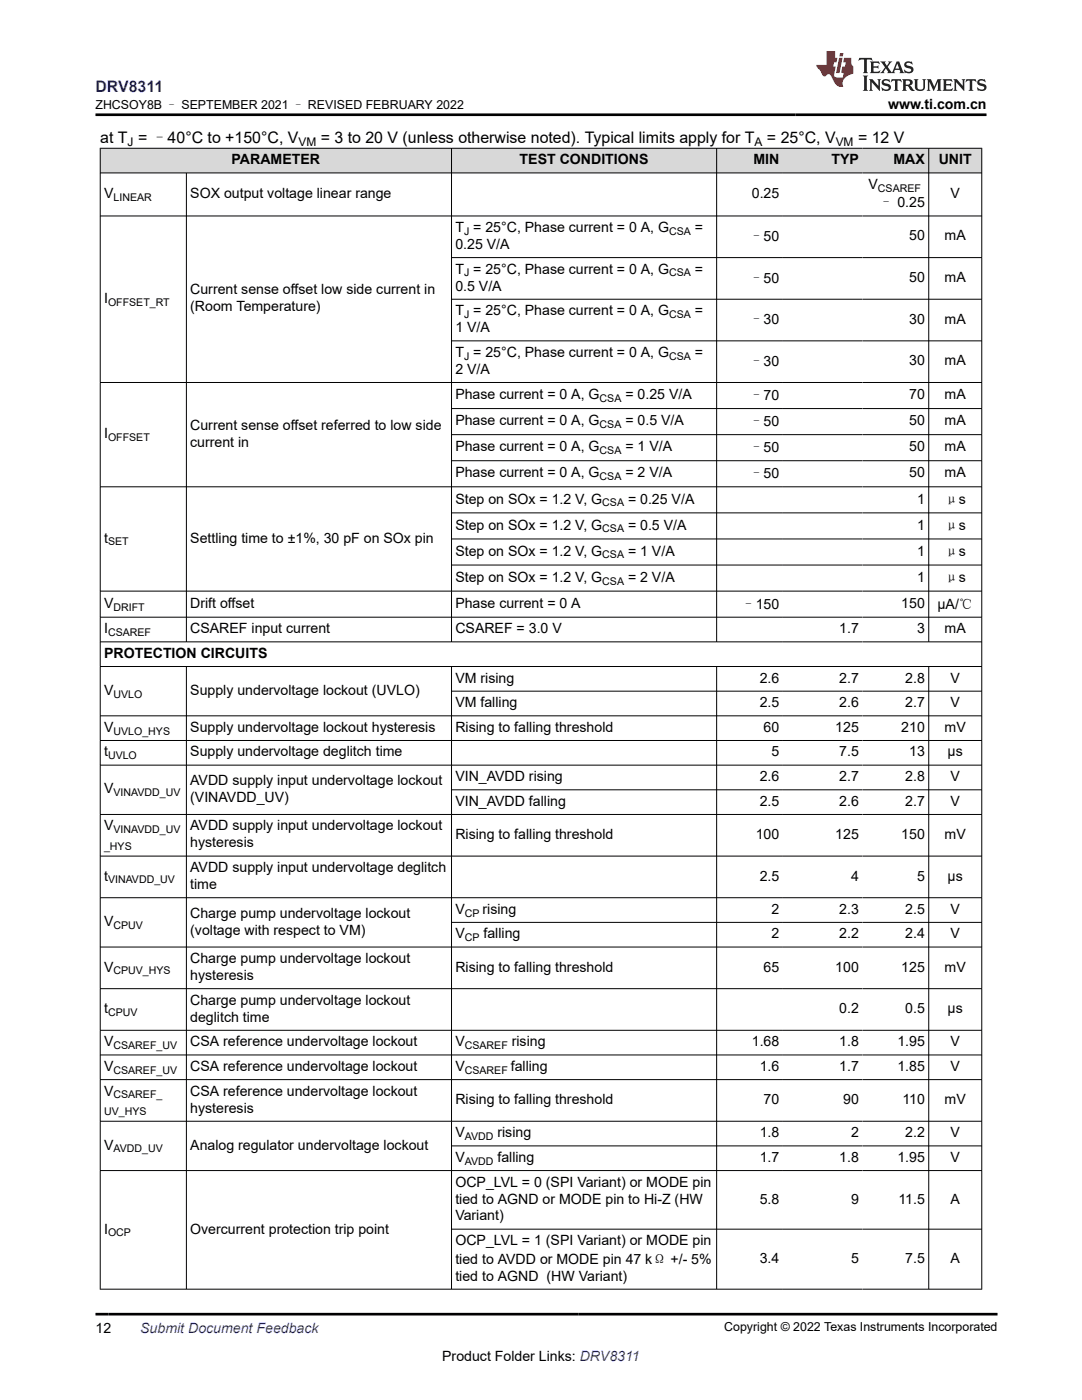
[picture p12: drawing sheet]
<svg xmlns="http://www.w3.org/2000/svg" width="216mm" height="279mm" viewBox="0 0 216 279" stroke-linecap="round" stroke-linejoin="round" font-family="sans-serif">
<defs><g id="words">
<text font-size="3.2" fill="#00f" x="19" y="18.3">DRV8311</text>
<g font-size="3.2">
<text x="20" y="28.4">at T = –40°C to +150°C, V</text>
<text x="64" y="28.4">= 3 to 20 V (unless otherwise noted). Typical limits apply for T</text>
<text x="153" y="28.4">= 25°C, V</text>
<text x="171.2" y="28.4">= 12 V</text>
</g>
<g font-size="2.8">
<text x="177.2" y="21.7">www.ti.com.cn</text>
<text x="46.2" y="32.8">PARAMETER</text>
<text x="103.7" y="32.8">TEST CONDITIONS</text>
<text x="150.3" y="32.8">MIN</text>
<text x="165.9" y="32.8">TYP</text>
<text x="178.3" y="32.8">MAX</text>
<text x="187.3" y="32.8">UNIT</text>
<text x="20.8" y="39.5">V</text>
<text x="38" y="39.5">SOX output voltage linear range</text>
<text x="150" y="39.5">0.25</text>
<text x="173.3" y="37.7">V</text>
<text x="175.5" y="41.4">– 0.25</text>
<text x="189.7" y="39.5">V</text>
<text x="90.9" y="46.3">T = 25°C, Phase current = 0 A, G</text>
<text x="138.7" y="46.3">=</text>
<text x="181.4" y="48">50</text>
<text x="188.5" y="48">mA</text>
<text x="90.9" y="49.7">0.25 V/A</text>
<text x="149.6" y="48.1">–50</text>
<text x="38" y="58.8">Current sense offset low side current in</text>
<text x="90.9" y="54.6">T = 25°C, Phase current = 0 A, G</text>
<text x="90.9" y="58">0.5 V/A</text>
<text x="138.7" y="54.6">=</text>
<text x="149.6" y="56.4">–50</text>
<text x="181.4" y="56.3">50</text>
<text x="188.5" y="56.3">mA</text>
<text x="20.8" y="60.4">I</text>
<text x="38" y="62.1">(Room Temperature)</text>
<text x="90.9" y="62.9">T = 25°C, Phase current = 0 A, G</text>
<text x="138.7" y="62.9">=</text>
<text x="149.6" y="64.7">–30</text>
<text x="181.4" y="64.6">30</text>
<text x="188.5" y="64.6">mA</text>
<text x="90.9" y="71.2">T = 25°C, Phase current = 0 A, G</text>
<text x="90.9" y="66.3">1 V/A</text>
<text x="138.7" y="71.2">=</text>
<text x="90.9" y="74.6">2 V/A</text>
<text x="149.6" y="73.1">–30</text>
<text x="181.4" y="72.9">30</text>
<text x="188.5" y="72.9">mA</text>
<text x="90.9" y="79.7">Phase current = 0 A, G</text>
<text x="124.8" y="79.7">= 0.25 V/A</text>
<text x="149.6" y="79.8">–70</text>
<text x="181.4" y="79.7">70</text>
<text x="188.5" y="79.7">mA</text>
<text x="20.8" y="87.5">I</text>
<text x="38" y="85.8">Current sense offset referred to low side</text>
<text x="38" y="89.2">current in</text>
<text x="90.9" y="84.9">Phase current = 0 A, G</text>
<text x="124.8" y="84.9">= 0.5 V/A</text>
<text x="149.6" y="85">–50</text>
<text x="181.4" y="84.9">50</text>
<text x="188.5" y="84.9">mA</text>
<text x="90.9" y="90.1">Phase current = 0 A, G</text>
<text x="90.9" y="95.3">Phase current = 0 A, G</text>
<text x="124.8" y="90.1">= 1 V/A</text>
<text x="124.8" y="95.3">= 2 V/A</text>
<text x="149.6" y="90.2">–50</text>
<text x="149.6" y="95.4">–50</text>
<text x="181.4" y="90.1">50</text>
<text x="181.4" y="95.3">50</text>
<text x="188.5" y="90.1">mA</text>
<text x="188.5" y="95.3">mA</text>
<text x="90.9" y="100.5">Step on SOx = 1.2 V, G</text>
<text x="125.3" y="100.5">= 0.25 V/A</text>
<text x="183" y="100.5">1</text>
<text x="188.5" y="100.6">μs</text>
<text x="90.9" y="105.7">Step on SOx = 1.2 V, G</text>
<text x="125.3" y="105.7">= 0.5 V/A</text>
<text x="183" y="105.7">1</text>
<text x="188.5" y="105.8">μs</text>
<text x="20.8" y="108.3">t</text>
<text x="38" y="108.3">Settling time to ±1%, 30 pF on SOx pin</text>
<text x="90.9" y="110.9">Step on SOx = 1.2 V, G</text>
<text x="125.3" y="110.9">= 1 V/A</text>
<text x="183" y="110.9">1</text>
<text x="188.5" y="111">μs</text>
<text x="90.9" y="116.1">Step on SOx = 1.2 V, G</text>
<text x="125.3" y="116.1">= 2 V/A</text>
<text x="183" y="116.1">1</text>
<text x="188.5" y="116.2">μs</text>
<text x="20.8" y="121.3">V</text>
<text x="38" y="121.3">Drift offset</text>
<text x="90.9" y="121.3">Phase current = 0 A</text>
<text x="148" y="121.4">–150</text>
<text x="179.8" y="121.3">150</text>
<text x="187.1" y="121.4">µA/℃</text>
<text x="20.8" y="126.4">I</text>
<text x="20.8" y="131.3">PROTECTION CIRCUITS</text>
<text x="38" y="126.4">CSAREF input current</text>
<text x="90.9" y="126.4">CSAREF = 3.0 V</text>
<text x="167.5" y="126.4">1.7</text>
<text x="183" y="126.4">3</text>
<text x="188.5" y="126.4">mA</text>
<text x="90.9" y="136.2">VM rising</text>
<text x="151.6" y="136.2">2.6</text>
<text x="167.5" y="136.2">2.7</text>
<text x="180.6" y="136.2">2.8</text>
<text x="189.7" y="136.2">V</text>
<text x="20.8" y="138.7">V</text>
<text x="38" y="138.7">Supply undervoltage lockout (UVLO)</text>
<text x="90.9" y="141.1">VM falling</text>
<text x="151.6" y="141.1">2.5</text>
<text x="167.5" y="141.1">2.6</text>
<text x="180.6" y="141.1">2.7</text>
<text x="189.7" y="141.1">V</text>
<text x="20.8" y="146.1">V</text>
<text x="38" y="146.1">Supply undervoltage lockout hysteresis</text>
<text x="90.9" y="146.1">Rising to falling threshold</text>
<text x="152.4" y="146.1">60</text>
<text x="166.7" y="146.1">125</text>
<text x="179.8" y="146.1">210</text>
<text x="188.5" y="146.1">mV</text>
<text x="20.8" y="151">t</text>
<text x="38" y="151">Supply undervoltage deglitch time</text>
<text x="90.9" y="155.9">VIN_AVDD rising</text>
<text x="151.6" y="155.9">2.6</text>
<text x="153.9" y="151">5</text>
<text x="167.5" y="151">7.5</text>
<text x="167.5" y="155.9">2.7</text>
<text x="180.6" y="155.9">2.8</text>
<text x="181.4" y="151">13</text>
<text x="189.1" y="151">µs</text>
<text x="189.7" y="155.9">V</text>
<text x="20.8" y="158.4">V</text>
<text x="38" y="156.7">AVDD supply input undervoltage lockout</text>
<text x="38" y="160">(VINAVDD_UV)</text>
<text x="90.9" y="160.8">VIN_AVDD falling</text>
<text x="151.6" y="160.8">2.5</text>
<text x="167.5" y="160.8">2.6</text>
<text x="180.6" y="160.8">2.7</text>
<text x="189.7" y="160.8">V</text>
<text x="20.8" y="165.7">V</text>
<text x="38" y="165.7">AVDD supply input undervoltage lockout</text>
<text x="90.9" y="167.4">Rising to falling threshold</text>
<text x="150.8" y="167.4">100</text>
<text x="166.7" y="167.4">125</text>
<text x="179.8" y="167.4">150</text>
<text x="188.5" y="167.4">mV</text>
<text x="38" y="169.1">hysteresis</text>
<text x="20.8" y="175.7">t</text>
<text x="38" y="174">AVDD supply input undervoltage deglitch</text>
<text x="38" y="177.4">time</text>
<text x="151.6" y="175.7">2.5</text>
<text x="169.8" y="175.7">4</text>
<text x="183" y="175.7">5</text>
<text x="189.1" y="175.7">µs</text>
<text x="20.8" y="184.8">V</text>
<text x="38" y="183.1">Charge pump undervoltage lockout</text>
<text x="90.9" y="182.4">V</text>
<text x="96.3" y="182.4">rising</text>
<text x="153.9" y="182.4">2</text>
<text x="167.5" y="182.4">2.3</text>
<text x="180.6" y="182.4">2.5</text>
<text x="189.7" y="182.4">V</text>
<text x="38" y="186.5">(voltage with respect to VM)</text>
<text x="90.9" y="187.3">V</text>
<text x="96.5" y="187.3">falling</text>
<text x="153.9" y="187.3">2</text>
<text x="167.5" y="187.3">2.2</text>
<text x="180.6" y="187.3">2.4</text>
<text x="189.7" y="187.3">V</text>
<text x="20.8" y="193.9">V</text>
<text x="38" y="192.2">Charge pump undervoltage lockout</text>
<text x="38" y="195.6">hysteresis</text>
<text x="90.9" y="193.9">Rising to falling threshold</text>
<text x="152.4" y="193.9">65</text>
<text x="166.7" y="193.9">100</text>
<text x="179.8" y="193.9">125</text>
<text x="188.5" y="193.9">mV</text>
<text x="20.8" y="202.2">t</text>
<text x="38" y="200.5">Charge pump undervoltage lockout</text>
<text x="38" y="203.9">deglitch time</text>
<text x="167.5" y="202.2">0.2</text>
<text x="180.6" y="202.2">0.5</text>
<text x="189.1" y="202.2">µs</text>
<text x="20.8" y="208.8">V</text>
<text x="38" y="208.8">CSA reference undervoltage lockout</text>
<text x="90.9" y="208.8">V</text>
<text x="102.1" y="208.8">rising</text>
<text x="150" y="208.8">1.68</text>
<text x="167.5" y="208.8">1.8</text>
<text x="179.1" y="208.8">1.95</text>
<text x="189.7" y="208.8">V</text>
<text x="20.8" y="213.7">V</text>
<text x="38" y="213.7">CSA reference undervoltage lockout</text>
<text x="90.9" y="213.7">V</text>
<text x="101.9" y="213.7">falling</text>
<text x="151.6" y="213.7">1.6</text>
<text x="167.5" y="213.7">1.7</text>
<text x="179.1" y="213.7">1.85</text>
<text x="189.7" y="213.7">V</text>
<text x="20.8" y="218.7">V</text>
<text x="38" y="218.7">CSA reference undervoltage lockout</text>
<text x="90.9" y="220.3">Rising to falling threshold</text>
<text x="152.4" y="220.3">70</text>
<text x="168.2" y="220.3">90</text>
<text x="180.1" y="220.3">110</text>
<text x="188.5" y="220.3">mV</text>
<text x="38" y="222">hysteresis</text>
<text x="90.9" y="227">V</text>
<text x="99.3" y="227">rising</text>
<text x="151.6" y="227">1.8</text>
<text x="169.8" y="227">2</text>
<text x="180.6" y="227">2.2</text>
<text x="189.7" y="227">V</text>
<text x="20.8" y="229.4">V</text>
<text x="38" y="229.4">Analog regulator undervoltage lockout</text>
<text x="90.9" y="231.9">V</text>
<text x="99.3" y="231.9">falling</text>
<text x="151.6" y="231.9">1.7</text>
<text x="167.5" y="231.9">1.8</text>
<text x="179.1" y="231.9">1.95</text>
<text x="189.7" y="231.9">V</text>
<text x="90.9" y="236.8">OCP_LVL = 0 (SPI Variant) or MODE pin</text>
<text x="90.9" y="240.2">tied to AGND or MODE pin to Hi-Z (HW</text>
<text x="90.9" y="243.6">Variant)</text>
<text x="151.6" y="240.2">5.8</text>
<text x="169.8" y="240.2">9</text>
<text x="179.3" y="240.2">11.5</text>
<text x="189.7" y="240.2">A</text>
<text x="20.8" y="246.2">I</text>
<text x="38" y="246.2">Overcurrent protection trip point</text>
<text x="90.9" y="248.5">OCP_LVL = 1 (SPI Variant) or MODE pin</text>
<text x="90.9" y="252.2">tied to AVDD or MODE pin 47 kΩ +/- 5%</text>
<text x="90.9" y="255.6">tied to AGND (HW Variant)</text>
<text x="151.6" y="252">3.4</text>
<text x="169.8" y="252">5</text>
<text x="180.6" y="252">7.5</text>
<text x="189.7" y="252">A</text>
<text x="19" y="266">12</text>
<text x="88.2" y="271.7">Product Folder Links: DRV8311</text>
</g>
<text font-size="2.8" fill="#00f" x="28" y="266">Submit Document Feedback</text>
<g font-size="2.5">
<text x="19" y="21.8">ZHCSOY8B – SEPTEMBER 2021 – REVISED FEBRUARY 2022</text>
<text x="144.5" y="265.7">Copyright © 2022 Texas Instruments Incorporated</text>
</g>
<g font-size="2.4">
<text x="25.5" y="29.1">J</text>
<text x="59.6" y="29.1">VM</text>
<text x="150.6" y="29.1">A</text>
<text x="166.7" y="29.1">VM</text>
</g>
<g font-size="2.1">
<text x="22.6" y="40.1">LINEAR</text>
<text x="175.2" y="38.3">CSAREF</text>
<text x="92.6" y="46.9">J</text>
<text x="133.5" y="46.9">CSA</text>
<text x="92.6" y="55.2">J</text>
<text x="133.5" y="55.2">CSA</text>
<text x="21.6" y="61">OFFSET_RT</text>
<text x="92.6" y="63.5">J</text>
<text x="133.5" y="63.5">CSA</text>
<text x="92.6" y="71.8">J</text>
<text x="133.5" y="71.8">CSA</text>
<text x="119.6" y="80.2">CSA</text>
<text x="21.6" y="88">OFFSET</text>
<text x="119.6" y="85.4">CSA</text>
<text x="119.6" y="90.6">CSA</text>
<text x="119.6" y="95.8">CSA</text>
<text x="120.2" y="101.1">CSA</text>
<text x="120.2" y="106.3">CSA</text>
<text x="21.6" y="108.9">SET</text>
<text x="120.2" y="111.5">CSA</text>
<text x="120.2" y="116.7">CSA</text>
<text x="22.6" y="121.9">DRIFT</text>
<text x="21.6" y="126.9">CSAREF</text>
<text x="22.6" y="139.2">UVLO</text>
<text x="22.6" y="146.6">UVLO_HYS</text>
<text x="21.6" y="151.5">UVLO</text>
<text x="22.6" y="158.9">VINAVDD_UV</text>
<text x="22.6" y="166.3">VINAVDD_UV</text>
<text x="20.8" y="169.7">_HYS</text>
<text x="21.6" y="176.3">VINAVDD_UV</text>
<text x="22.6" y="185.4">CPUV</text>
<text x="92.7" y="182.9">CP</text>
<text x="92.7" y="187.8">CP</text>
<text x="22.6" y="194.5">CPUV_HYS</text>
<text x="21.6" y="202.8">CPUV</text>
<text x="22.6" y="209.4">CSAREF_UV</text>
<text x="92.7" y="209.4">CSAREF</text>
<text x="22.6" y="214.3">CSAREF_UV</text>
<text x="92.7" y="214.3">CSAREF</text>
<text x="22.6" y="219.2">CSAREF_</text>
<text x="20.8" y="222.6">UV_HYS</text>
<text x="92.7" y="227.5">AVDD</text>
<text x="22.6" y="230">AVDD_UV</text>
<text x="92.7" y="232.4">AVDD</text>
<text x="21.6" y="246.7">OCP</text>
</g>
</g></defs>
<g fill="#d8d8d8">
<path d="M20 29.6h175.9v4.9h-175.9z" fill-rule="evenodd"/>
<path d="M20.1 29.7h69.9v4.7h-69.9z" fill-rule="evenodd"/>
<path d="M90.2 29.7h52.7v4.7h-52.7z" fill-rule="evenodd"/>
<path d="M143.1 29.7h13.1v4.7h-13.1z" fill-rule="evenodd"/>
<path d="M156.2 29.7h15.9v4.7h-15.9z" fill-rule="evenodd"/>
<path d="M172.1 29.7h13.2v4.7h-13.2z" fill-rule="evenodd"/>
<path d="M185.4 29.7h10.4v4.7h-10.4z" fill-rule="evenodd"/>
</g>
<g fill="none" stroke="#000" stroke-width=".2">
<path d="M19.9 29.6h176.1M19.9 34.5h176.1M20 29.5v227.8M37.2 34.5v93.7M90.1 29.5v98.7M143 29.5v98.7M185.3 29.5v98.7M195.9 29.5v227.8M19.9 43.1h176.1M90.1 51.4h105.9M90.1 59.7h105.9M90.1 68h105.9"/>
<path d="M196 76.3h-176.1M19.9 97.2h176.1M90.1 81.5h105.9M90.1 86.7h105.9M90.1 91.9h105.9M19.9 118h176.1M90.1 102.4h105.9M90.1 107.6h105.9M90.1 112.8h105.9M19.9 123.2h176.1M19.9 128.1h176.1M19.9 133h176.1"/>
<path d="M37.2 133v124.3M90.1 133v124.3M90.1 137.9h105.9M143 133v124.3M185.3 133v124.3M19.9 142.9h176.1M19.9 147.8h176.1M19.9 152.7h176.1M90.1 157.6h105.9M19.9 162.5h176.1M19.9 170.9h176.1M19.9 179.2h176.1"/>
<path d="M19.9 189h176.1M19.9 197.3h176.1M90.1 184.1h105.9M19.9 205.6h176.1M19.9 210.5h176.1M19.9 215.5h176.1M19.9 223.8h176.1M19.9 233.6h176.1M90.1 228.7h105.9M19.9 257.3h176.1M90.1 245.3h105.9"/>
</g>
<path d="M171.5 11.6l-.2 .5 .5-.2h.6v.1v2.2l-.2 .4h1l-.2-.4v-2.2v-.1h.5l.5 .2-.1-.5zM173.6 12.3l.2 .4v1.5l-.2 .4h1.9l.1-.6a1.08 1.08 0 0 1-1.3 .2v-.7h.6l.4 .2v-.7l-.4 .2h-.6v-.5l.2-.2a1 1 0 0 1 1 .3l-.1-.5zM175.7 12.3l.9 1.1-1 1.2h.9l-.2-.2 .5-.8 .4 .8-.2 .2h1.6l-.2-.2 .2-.5h.9l.1 .5-.1 .2h.9l-.2-.3-.8-2h-.5l-.9 2.2-.9-1.1 .9-1.1h-.8l.2 .2-.4 .6-.4-.6 .2-.2zM179 12.7l.4 1h-.7zM180.7 12.4a.65 .65 0 0 0-.2 .7 .65 .65 0 0 0 .6 .5l.6 .1 .1 .3a.79 .79 0 0 1-.7 .4 .79 .79 0 0 1-.7-.5l.1 .7 .2-.1a.93 .93 0 0 0 1.1 .1 .93 .93 0 0 0 .4-1 1.46 1.46 0 0 0-1.2-.6l-.1-.3a1.09 1.09 0 0 1 1.2 .2l-.2-.6-.1 .1-.5-.2zM172.2 15.1l.2 .4v2.2l-.2 .4h1l-.2-.4v-2.2l.2-.4zM173.4 15.8l.2 .4v1.5l-.2 .4h.8l-.3-.4 .1-1.3 1.6 1.8v-2l.2-.4h-.7l.1 .2 .1 1.1-1.2-1.3zM176.2 15.9a.65 .65 0 0 0-.2 .8 .65 .65 0 0 0 .6 .4l.6 .2 .1 .2a.79 .79 0 0 1-.7 .4 .79 .79 0 0 1-.7-.5l.1 .7 .2-.1a.93 .93 0 0 0 1.1 .1 .93 .93 0 0 0 .4-.9 1.46 1.46 0 0 0-1.2-.6l-.1-.4a1.09 1.09 0 0 1 1.2 .2l-.1-.6-.2 .1-.5-.1zM177.9 15.8l-.1 .6a.63 .63 0 0 1 .8-.3v1.6l-.3 .4h1l-.2-.4v-1.6a.66 .66 0 0 1 .8 .3l-.1-.6zM180 15.8l.2 .4v1.5l-.2 .4h1l-.2-.2-.1-.7h.5l.1 .2a.79 .79 0 0 0 1.2 .6l-1-.9a.61 .61 0 0 0 .6-.6 .61 .61 0 0 0-.5-.7zM180.8 16.1h.1a.47 .47 0 0 1 .5 .1 .47 .47 0 0 1 .1 .5l-.1 .1-.7 .1zM182.3 15.8l.2 .2a2.27 2.27 0 0 0 .4 2 1.04 1.04 0 0 0 1.7-.7v-1.3l.2-.2h-.8l.2 .4v1.1a.6 .6 0 0 1-.6 .6 .6 .6 0 0 1-.6-.6v-1.1l.3-.4zM184.9 15.8l.2 .4v1.5l-.2 .4h.8l-.3-.4v-1.4l.9 1.9 .9-1.9v1.4l-.3 .4h1l-.2-.4v-1.5l.2-.4h-.8l-.7 1.5-.6-1.5zM188.1 15.8l.2 .4v1.5l-.2 .4h1.9l.1-.6a1.09 1.09 0 0 1-1.3 .2v-.7h.6l.4 .2v-.6l-.4 .2h-.6v-.6l.2-.1a1.01 1.01 0 0 1 1 .3l-.1-.6zM190.2 15.8l.3 .4v1.5l-.3 .4h.8l-.2-.4v-1.3l1.6 1.8v-2l.2-.4h-.7l.2 .2v1.1l-1.2-1.3zM192.8 15.8l-.1 .6a.63 .63 0 0 1 .8-.3v1.6l-.3 .4h1l-.2-.4v-1.6a.66 .66 0 0 1 .8 .3l-.1-.6zM195.2 15.9a.65 .65 0 0 0-.2 .8 .65 .65 0 0 0 .6 .4l.6 .2 .2 .2a.79 .79 0 0 1-.7 .4 .79 .79 0 0 1-.7-.5l.1 .7 .2-.1a.93 .93 0 0 0 1 .1 .93 .93 0 0 0 .5-.9 1.46 1.46 0 0 0-1.3-.6v-.4a1.09 1.09 0 0 1 1.2 .2l-.2-.6-.2 .1-.5-.1z" fill="#231f20"/>
<path d="M164.9 10.2v2.8h-2l.1 .3 .8 1a.95 .95 0 0 0 1 .9 .59 .59 0 0 1 .5-.4 .59 .59 0 0 1 .5 .4l.4 .7a1.59 1.59 0 0 0 2.1 1.4 1.61 1.61 0 0 1 1-2.3l1-.3-.1-1.5a1.59 1.59 0 0 1-.3-1.7h-1.5l-.2 .9h.6l-.2 .9h-.5l-.2 1v.2l.4 .1-.1 .9h-.7a.73 .73 0 0 1-1-.7l.3-1.5h-.5l.1-.9h.5l.2-.9h-.5v-1.3zM167.4 11.5l-.6 3.1h.7l.6-3.1zM167.6 10.6l-.1 .6h.7l.1-.6z" fill="#ed1c24"/>
<path d="M19 22.9h177.8M19 262.3h180" fill="none" stroke="#000" stroke-width=".53"/>
<use href="#words"/>
</svg>
